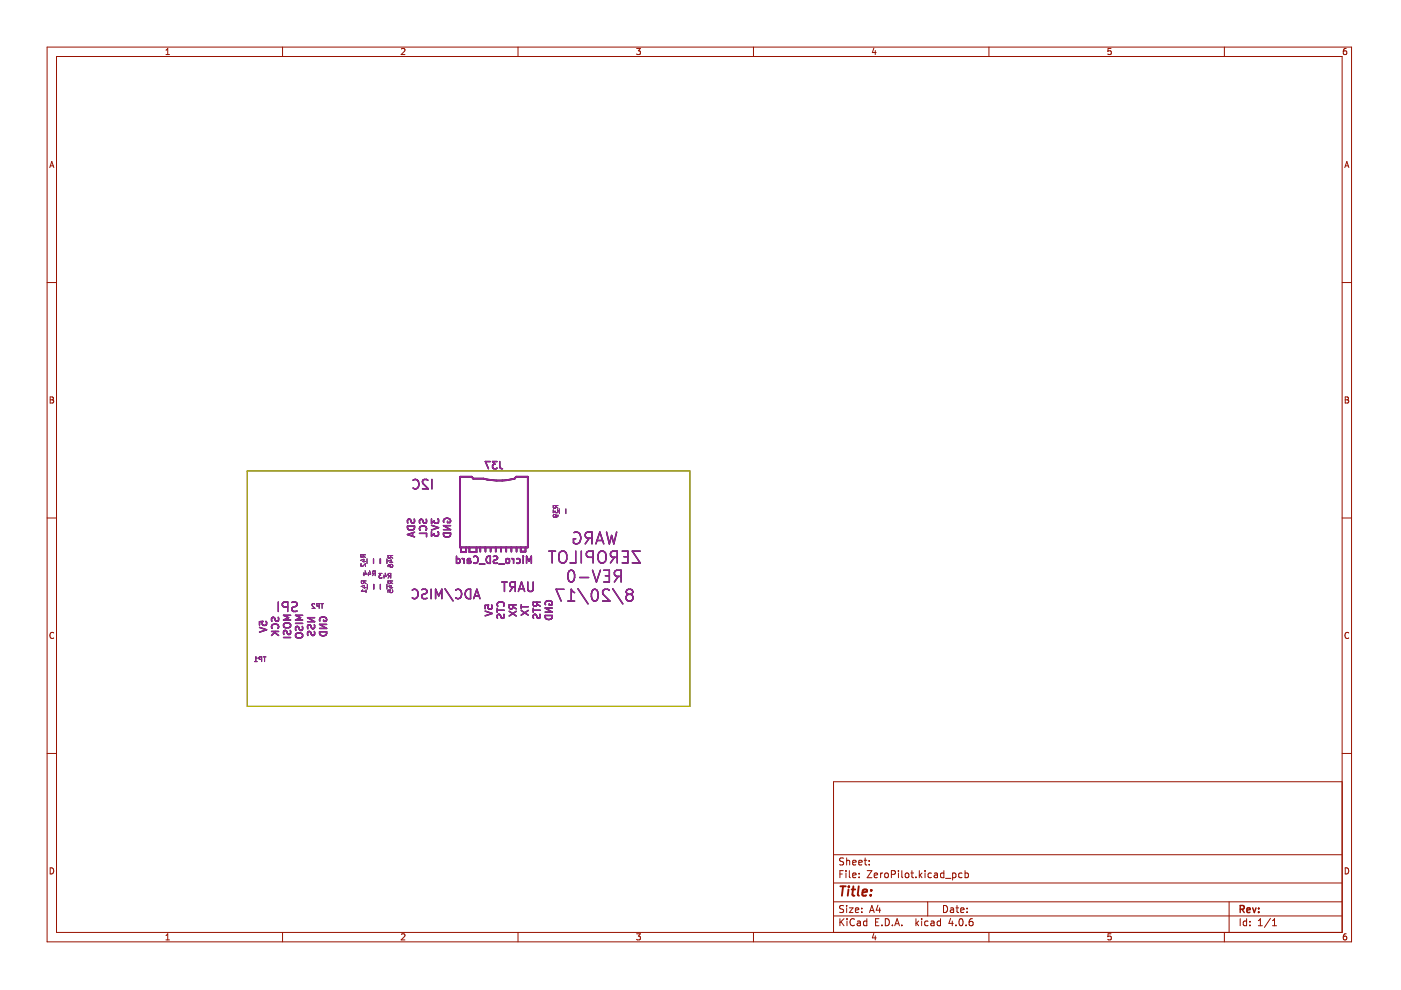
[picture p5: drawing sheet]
<svg xmlns="http://www.w3.org/2000/svg" width="297mm" height="210mm" viewBox="0 0 297 210" stroke-linecap="round" stroke-linejoin="round" font-family="sans-serif">
<g fill="none" stroke="#981200" stroke-width=".21">
<path d="M10 10h276.6v189.7h-276.6zM12 12h272.6v185.7h-272.6zM35.2 11.6h.7M35.2 10.6l.4-.3v1.3M59.9 10v2M85.1 10.4l.5-.1 .3 .3-.8 1h.8M109.8 10v2M135 10.3h.8l-.5 .5 .4 .1v.5l-.2 .2-.5-.2M159.7 10v2M185.3 10.2l-.3 .9h.8M185.6 10.7v.9M209.7 10v2"/>
<path d="M235.6 10.3h-.7v.6l.6-.1 .1 .6-.2 .2-.5-.2M259.6 10v2M285.4 10.3h-.4l-.1 .3-.1 .7 .2 .3 .5-.2-.1-.6h-.4l-.2 .2M10.6 35.5l.4-1.3 .4 1.3M10.7 35.2h.6M285.1 35.5l.5-1.3 .4 1.3M285.2 35.2h.7M10 59.9h2M284.6 59.9h2M10.6 84.2h.5l.2 .2-.2 .4 .2 .1 .1 .3-.3 .3h-.5zM10.6 84.8h.5M285.2 84.2h.4l.3 .2-.3 .4 .3 .1 .1 .3-.3 .3h-.5z"/>
<path d="M285.2 84.8h.4M10 109.8h2M284.6 109.8h2M11.4 134.2a.58 .58 0 0 0-.8 .5 .58 .58 0 0 0 .8 .6M286 134.2a.58 .58 0 0 0-.9 .5 .58 .58 0 0 0 .9 .6M10 159.7h2M284.6 159.7h2M284.6 165.7h-107.9v32M10.6 184a.66 .66 0 0 1 .8 .6 .66 .66 0 0 1-.8 .7zM35.2 198.4l.4-.4v1.3M35.2 199.3h.7M59.9 197.7v2"/>
<path d="M85.1 198.1l.5-.1 .3 .4-.8 .9h.8M109.8 197.7v2M135 198h.8l-.5 .5 .4 .1v.6l-.2 .1-.5-.1M159.7 197.7v2M176.7 194.2h107.9M176.7 191.2h107.9M176.7 187.2h107.9M176.7 181.2h107.9M178.1 185.3h.5M178.1 194.8v1.5M178.3 195.4l.6 .9M178.8 184.6h-.7v1.5"/>
<path d="M178.9 192.1l-.6-.1-.2 .1v.5l.6 .2 .2 .4-.3 .3-.6-.1M178.9 182l-.6-.1-.2 .1v.5l.6 .3 .2 .3-.3 .3-.6-.1M178.9 194.8l-.8 .8M179.4 184.6v.1M179.4 185.1v1M179.5 181.9v1.5M179.5 192v.1M179.5 192.5v1M179.5 182.5l.2-.1 .4 .1v.9M179.6 194.8v.1M179.6 195.3v1M180.1 192.5h.8l-.8 1h.8"/>
<path d="M180.1 184.6v1.3l.2 .2M180.8 185.6l.7-.1-.1-.3-.4-.1-.2 .2 .1 .7h.5M180.8 182.9l.7-.1-.1-.3-.4-.1-.2 .2 .1 .7h.5M181.1 194.9a.71 .71 0 0 0-.9 .5 .71 .71 0 0 0 .7 .9l.2-.2M181.4 193l.7-.2-.1-.2-.4-.1-.2 .2v.7h.6M181.8 195.4h.6v.9M182.1 182.9l.7-.1-.1-.3-.4-.1-.2 .2v.7h.6M182.1 186v.1M182.1 185.2v.1M182.4 195.6l-.5 .1-.2 .2 .2 .4 .5-.1M182.7 193.3v.2M182.7 192.6v.1"/>
<path d="M183.2 182.4h.6M183.4 181.9v1.3l.4 .2M183.8 195.4l-.4-.1-.3 .3 .1 .6h.6M183.8 194.8v1.5M183.9 184.6h1l-1 1.5h1M184.3 183.3v.1M184.3 182.5v.1M184.4 193.5l.5-1.5 .5 1.5M184.5 193.1h.7M185.3 197.9l-.3 1h.8M185.4 185.6l.7-.1-.1-.3-.4-.1-.2 .2v.7h.6M185.6 198.4v.9"/>
<path d="M185.6 195.5h.5M186.1 191.9l-.3 1.1h.9M186.4 194.8h-.8v1.5h.8M186.5 192.5v1M186.7 185.1v1M187 196.1v.2M187.1 185.1l-.4 .3M187.6 185.2l.3-.1 .4 .1v.6l-.1 .2-.3 .1-.3-.1zM187.7 194.8a.76 .76 0 0 1 .9 .7 .76 .76 0 0 1-.9 .8zM189 185.4l.7-.1 .1-.2v-.4l-.8-.1v1.5M189.2 196.1v.2M189.7 196.3l.5-1.5 .5 1.5"/>
<path d="M189.8 195.9h.8M190.5 184.6v.1M190.5 185.1v1M191.2 184.6v1.3l.2 .2M191.2 196.1v.2M192 185.2l.2-.1 .4 .1 .1 .6-.1 .2-.4 .1-.2-.1zM193.1 185.1h.6M193.3 184.6v1.3l.4 .2M194.2 186v.1M194.2 194.8v1.5M194.3 195.7l.5 .6M194.8 195.3l-.6 .6"/>
<path d="M194.9 184.6v1.5M195.1 185.5l.4 .6M195.4 194.8v.1M195.4 195.3v1M195.5 185.1l-.6 .6M196.1 184.6v.1M196.1 185.1v1M196.7 191.2v3M196.8 195.4l-.5-.1-.2 .3 .1 .6h.6M197.4 195.4h.6v.9M197.5 185.2l-.4-.1-.3 .3 .1 .6h.6M198 195.6l-.5 .1-.2 .2 .2 .4 .5-.1"/>
<path d="M198.1 185.2h.6l.1 .9M198.8 185.5h-.5l-.3 .2 .3 .4 .5-.1M199.4 195.4l-.4-.1-.3 .3 .1 .6h.6M199.4 194.8v1.5M200 192a.76 .76 0 0 1 .9 .7 .76 .76 0 0 1-.9 .8zM200.1 185.2l-.4-.1-.3 .3 .1 .6h.6M200.1 184.6v1.5M200.5 186.2h1.1M201.5 192.6h.6l.1 .9M201.5 194.7l-.3 1.1h.9M201.9 195.3v1M202 185.2l.4-.1 .3 .3-.2 .6h-.5"/>
<path d="M202 185.1v1.5M202.2 192.8l-.5 .1-.2 .2 .2 .4 .5-.1M202.7 192.5h.6M202.7 196.1v.2M202.9 192v1.3l.4 .2M203.5 194.9l.2-.1a.8 .8 0 0 1 .5 .7 .8 .8 0 0 1-.5 .8l-.4-.6zM203.7 193l.7-.2-.1-.2-.4-.1-.2 .2 .1 .7h.5M204 185.2l-.5-.1-.2 .3 .1 .6h.6M204.6 185.2l.4-.1 .3 .3-.1 .6h-.6M204.6 184.6v1.5M204.8 196.1v.2M205 193.3v.2"/>
<path d="M205 192.6v.1M206.2 194.8l-.4 .1a1.01 1.01 0 0 0 0 1.4l.5-.2v-.5l-.3-.2h-.4l-.1 .2M209.7 197.7v2M235.6 198h-.7v.6l.6-.1 .1 .7-.2 .1-.5-.1M259.6 197.7v2M260.6 191.2v6.5M262.9 194.8v1.5M264.3 195.4l-.4-.1-.3 .3 .1 .6h.6M264.3 194.8v1.5M265 196.1v.2M265 195.4v.1M266.8 196.3h.9"/>
<path d="M266.8 195.2l.4-.4v1.5M269.4 194.7l-1.3 1.9M269.8 196.3h.8M269.8 195.2l.4-.4v1.5M285.2 184a.66 .66 0 0 1 .8 .6 .66 .66 0 0 1-.8 .7zM285.4 198h-.4l-.1 .3-.1 .7 .2 .3 .5-.1-.1-.7h-.4l-.2 .2"/>
</g>
<path d="M262.9 192.8l.8-.1 .1-.2-.1-.4-.8-.1v1.5M263.3 192.8l.5 .7M264.4 193l.7-.2-.1-.2-.4-.1-.2 .2v.7h.6M265.6 192.5l.3 1 .4-1M266.9 193.3v.2M266.9 192.6v.1" fill="none" stroke="#981200" stroke-width=".3"/>
<path d="M178.2 187.9h1.1M178.7 187.9l-.2 2M179.9 188.6l-.2 1.3M180 187.9v.2M180.6 188.6h.7M180.9 187.9l-.2 1.7 .1 .2 .4 .1M182.1 187.9l-.2 1.7 .2 .3M182.9 189.2l.9-.1v-.4l-.6-.1-.3 .3v.9h.7M184.6 189.7v.2M184.7 188.7v.2" fill="none" stroke="#981200" stroke-width=".4"/>
<g fill="none" stroke="#000" stroke-width=".3">
<path d="M103.9 97.9h-1l.7 1.5M105.4 97.9h-1l.5 .5-.4 .2v.6l.2 .2 .7-.2M106 97.9v1a.49 .49 0 0 0 .5 .5M86.4 111.6h1.5a.76 .76 0 0 1-.8 .8 .76 .76 0 0 1-.7-.8zM87.5 113v.7M87.6 101.8a.8 .8 0 0 1 1 0 .8 .8 0 0 1 .2 1 .75 .75 0 0 1-.4 .8 .75 .75 0 0 1-.8-.1M87.8 110.1l.1 .5-.2 .2h-.4l-.3-.6-.3-.1-.3 .2 .1 .6M87.9 112.8l-1.5 .5 1.5 .5M88.9 113.1h1.5v.7M89.1 112.4a.71 .71 0 0 1 .5-.9 .71 .71 0 0 1 .8 .7l-.1 .2M90.4 110.1v.6l-.1 .2h-.4l-.3-.7-.4-.1-.3 .3 .1 .5M90.7 101.8l-.3-.1h-.4l-.3 .1-.1 .4 .1 .3 1.1 1.2h-1.2"/>
<path d="M91.5 110v.9l.6-.4 .1 .4h.6l.2-.2-.2-.7M91.5 112.7v1l.6-.5 .1 .4h.6l.2-.2-.2-.7M91.5 111.4l1.5 .5-1.5 .5M91.6 101.7v2M94 113h1.5a.76 .76 0 0 1-.7 .9 .76 .76 0 0 1-.8-.9zM94.9 110.5v.3h.5a.71 .71 0 0 0-.6-1 .71 .71 0 0 0-.8 .8l.1 .1M95.5 111.4h-1.5l1.5 .9h-1.5M96.8 118.5l.4-.1 .3 .3-.1 .7h-.6M96.8 117.9v1.5M97.9 118.4l.5 .3M98.4 118.4v1M99.1 118.8l.5 .1 .2 .2-.2 .3h-.5"/>
<path d="M99.8 118.5h-.6l-.1 .9M100.4 118.1a.72 .72 0 0 1 1 .5 .72 .72 0 0 1-.7 .8l-.3-.1M101.6 119.6h1.2M103.2 118.1l.8-.2v1.5a.79 .79 0 0 1-.9-.4 .79 .79 0 0 1 .1-.9zM104.6 118l.6-.1 .2 .2v.4l-.6 .3-.2 .4 .3 .2h.6M105.8 119.6h1.1M107.3 118.6l.2-.2 .4 .2 .1 .6-.1 .2h-.4l-.2-.1zM108.5 118.4l.4 .3M108.9 118.4v1M109.5 118.5l.5-.1 .3 .3-.2 .7h-.6M110.9 117.9v.2M110.9 118.4v1"/>
<path d="M111.6 119.4v-1.5l.5 1.1 .6-1.1v1.5M116.4 116.9h1.4M117.1 116.9v2.5M118.6 117.2a.84 .84 0 0 1 1-.3 .84 .84 0 0 1 .6 .8v.8a.83 .83 0 0 1-.9 .9 .83 .83 0 0 1-.8-.9zM121.7 112.9a1.03 1.03 0 0 1 1.2 .2 1.03 1.03 0 0 1 .2 1.1 .94 .94 0 0 1-.4 1 .94 .94 0 0 1-1.1-.1v-.9h.5M122.1 116.9v2.5h-1.2M123.3 116.9v2.5M124.9 114.1l-.8 1.2M125.5 114.1h-.9a.68 .68 0 0 1-.5-.6 .68 .68 0 0 1 .5-.7h.9v2.5M125.7 118.2h-.9a.68 .68 0 0 1-.5-.7 .68 .68 0 0 1 .5-.6h.9v2.5M126.3 115.3l.9-2.5 .8 2.5M126.6 114.6h1.2"/>
<path d="M126.9 117.2a.84 .84 0 0 1 1-.3 .84 .84 0 0 1 .6 .8v.8a.83 .83 0 0 1-.9 .9 .83 .83 0 0 1-.8-.9zM128.6 112.8l.6 2.5 .5-1.8 .4 1.8 .6-2.5M130.3 118.2l-.9 1.2M130.9 118.2h-1a.68 .68 0 0 1-.5-.7 .68 .68 0 0 1 .5-.6h1v2.5M131.9 116.9h1.2v2.5h-1.2M132.3 118h.8M135.7 116.9h-1.6l1.6 2.5h-1.6M55 133l1.5 .5-1.5 .5M56.4 131.7l.1 .3-.1 .5-.5 .1-.2-.1-.1-.5 .1-.3-.7 .1v.7M57.6 133.9h1.5M57.7 133.2a.71 .71 0 0 1 .5-.9 .71 .71 0 0 1 .9 .7l-.2 .2M58.2 134.1l.9 .6"/>
<path d="M58.4 133.9l-.8 .8M59 130.9l.1 .6-.3 .2-.4-.1-.3-.6h-.4l-.1 .2v.5M59 127.6v2M60.1 135.2h1.5M60.3 132.2a1.01 1.01 0 0 1 1.3 .3 .5 .5 0 0 1-.5 .6h-.5a.5 .5 0 0 1-.5-.4 .5 .5 0 0 1 .2-.5zM61 128.7l-.9-.1-.2-.3 .1-.5 .2-.2h.8v2M61.5 133.7l.1 .5-.3 .3-.3-.1-.3-.7h-.4l-.2 .3 .1 .5M61.6 130.5h-1.5l1.1 .5-1.1 .5h1.5M61.9 127.7l.7-.1 .3 .2v.6l-.9 .4-.1 .5 .3 .3 .8-.1M62.7 132.2h1.5M62.7 134.5a.96 .96 0 0 1 1.5 .1 .5 .5 0 0 1-.5 .6h-.5a.5 .5 0 0 1-.5-.2 .5 .5 0 0 1 0-.5zM64.1 132.8l.1 .6-.3 .3-.4-.2-.3-.6h-.4l-.1 .2v.6"/>
<path d="M64.2 130.5h-1.5l1 .5-1 .5h1.5M66.6 133.9l.1 .6-.3 .2-.3-.1-.3-.6h-.4l-.2 .2 .1 .5M66.6 132.5l.1 .5-.3 .3-.3-.1-.3-.7h-.4l-.2 .2 .1 .6M66.7 131h-1.5l1.5 .8h-1.5M67.8 134h1.5a.76 .76 0 0 1-.8 .8 .76 .76 0 0 1-.7-.8zM68.6 131.5v.2h.5a.71 .71 0 0 0-.5-1 .71 .71 0 0 0-.8 .8v.2M69.3 132.4h-1.5l1.5 .8h-1.5M87.4 125.1a.8 .8 0 0 1 1 0 .8 .8 0 0 1 .2 1 .75 .75 0 0 1-.3 .7 .75 .75 0 0 1-.9-.1M89.4 125l.8-.1 .3 .2v.6l-.9 .4-.2 .5 .4 .3 .7-.1M91.4 124.9v2M92.4 126.9v-2l.6 1.5 .7-1.5v2M94.3 124.8l1.8 2.6"/>
<path d="M96.6 125.1a.8 .8 0 0 1 1 0 .8 .8 0 0 1 .3 1 .75 .75 0 0 1-.4 .7 .75 .75 0 0 1-.9-.1M98.8 125.2l.5-.3h.5v2a1.04 1.04 0 0 1-1.1-.5 1.04 1.04 0 0 1 .1-1.2zM100.4 126.9l.7-2 .7 2M100.6 126.4h1M102.9 129.6l1.5 .5-1.5 .5M104.2 128.3l.2 .2-.2 .6h-.5l-.2-.1-.1-.5 .2-.2-.7 .1v.7M105.4 129v.8M105.4 129.4h1.5M105.6 128.5a.71 .71 0 0 1 .5-1 .71 .71 0 0 1 .8 .7l-.1 .3M106.4 123.4h1.1M106.8 130.2l.1 .6-.3 .3-.3-.1-.3-.7h-.4l-.2 .2 .1 .6M107 123.4v2"/>
<path d="M108 129.6l1.5 1M108.7 128.2v.8l-.2 .1-.4-.1-.1-.8h1.5M108.7 128.6l.8 .5M108.8 124.5l-.7 .9M109.2 124.5l-.9-.1-.2-.3 .1-.5 .3-.2h.7v2M109.5 129.6l-1.5 1M109.9 125.4l.7-2 .6 2M110.1 124.8h.9M110.5 128.2v.9M110.5 128.6h1.5M110.5 129.4l1.5 1M111.9 123.4v1.6l.4 .4h.4l.3-.4v-1.6"/>
<path d="M112 129.4l-1.5 1M113 129.4h1.5M113 129v.8M113.8 128l.7 .5M113.8 127.7v.7l-.3 .1h-.3l-.2-.8h1.5M114.5 130.2v.6l-.2 .3-.4-.1-.3-.7h-.4l-.2 .2 .1 .6M115.6 130.5h1.5a.76 .76 0 0 1-.8 .9 .76 .76 0 0 1-.7-.9zM116.5 128v.3h.5a.71 .71 0 0 0-.6-1 .71 .71 0 0 0-.8 .8l.1 .1M117.1 128.9h-1.5l1.5 .9h-1.5M119.6 124.9h-1.7l1.1 2.5M120.4 127.4h1.4M120.8 121a.59 .59 0 0 1 .9 .4 1.29 1.29 0 0 1-.7 2 1.66 1.66 0 0 1-.2-2.4z"/>
<path d="M121.8 125.7l-.7-.8v2.5M122.5 124.8l2.2 3.2M122.9 122.4h1.9M125.6 120.9l.9 2.5 .8-2.5M125.7 125.1a.59 .59 0 0 1 1 .3 1.29 1.29 0 0 1-.7 2 1.66 1.66 0 0 1-.3-2.3zM128 120.9h1.2v2.5h-1.2M128.4 122.1h.8M129.2 125.2l-.4-.3h-.6a.68 .68 0 0 0-.3 1.1l1.4 1.4h-1.5M129.9 124.8l2.1 3.2M131.1 122.2l-.8 1.2M131.7 122.2h-1a.68 .68 0 0 1-.5-.6 .68 .68 0 0 1 .5-.7h1v2.5M133.2 126l-.2-.1a.52 .52 0 0 1-.2-.6 .52 .52 0 0 1 .4-.4l.7 .2a.52 .52 0 0 1 .3 .5 .52 .52 0 0 1-.5 .4"/>
<path d="M133.2 126l-.4 .5v.5l.4 .4 .7-.1 .3-.3-.1-.7-.4-.3M133.2 126h.5"/>
</g>
<g fill="none" stroke="#000" stroke-width=".21">
<path d="M52.4 99.8h93.9v50h-93.9zM76.4 118.8l.8-.2v.6M76.6 119.5l-.1 .4 .3 .2 .7-.6v.6M76.8 119.1h.7M77 117.9l.5 .3M77 117.6v.5h-.4l-.1-.5h1M77.8 118.5v1M79.2 118.5v1M80.6 118.5v1M80.7 118.5v1M82 118.5v1M82.2 119l.7-.3v.7"/>
<path d="M82.6 119.2h.7M82.8 118l.5 .4M82.8 117.8l-.1 .5h-.3l-.1-.5h1M82.8 119.7l-.2 .2 .1 .3h.5l.1-.3-.2-.2h-.6l-.2 .5M117.3 108.1v.6l.4-.3 .1 .3h.4v-.6M117.8 107.4l.5 .4M117.8 107.2v.5h-.4l-.1-.5h1M118.3 109.2l-.2 .4-.6 .1-.2-.2 .1-.4 .5 .1v.3l-.2 .2M118.6 107.9v1M120 107.9v1M54.5 139.6l-.3-.3v1M55.5 139.8l-.5-.1v-.3l.5-.1v1"/>
<path d="M55.8 139.3h.6M56.1 139.3v1M66.7 128.1l-.4-.1-.1 .3 .6 .7h-.6M67.7 128.5h-.5v-.4l.5-.1v1M68 128h.6M68.3 128v1M76.6 124.4l.7-.3v.6M76.9 125.1l-.3 .3h1M76.9 124.6h.7M77.1 123.2v.4l-.4 .1-.1-.5h1M77.1 123.4l.5 .3M77.2 121.4v.7"/>
<path d="M77.4 121l.2 .7h-.6M77.6 125.1v.5M77.9 123.9v1M78.1 121.4v.7M78.4 121l.2 .7h-.6M79.2 123.9v1M79.3 121.6l-.3 .5M79.5 121.6l-.4-.1-.1-.3 .5-.1v1M80.6 123.9v1M80.7 123.9v1M81 121.6h-.6l.3 .4-.3 .1v.4h.6M81.4 121.9v.7"/>
<path d="M81.7 121.5l.2 .7h-.6M82 123.9v1M82.2 124.4l.7-.3v.6M82.6 124.6h.7M82.6 122.1l-.3 .5M82.8 123.2l-.1 .5h-.3l-.1-.5h1M82.8 123.4l.5 .4M82.8 122.1h-.4l-.1-.4 .5-.1v1M83.2 125.1v.5h-.5v-.5h-.4v.5M54 140.3h.5"/>
</g>
<path d="M97.5 101.1h2.5l.3 .4h2.2a13.4 13.4 0 0 0 6.6 0l.3-.4h2.5v15h-14.4zM97.7 116.1v1h1.1v-1M99.5 116.1v1h1.5v-1M101.8 116.1v.9M102.9 116.1v.9M104 116.2v.8M105.1 116.1v.9M106.2 116.1v.9M107.3 116.1v.9M108.4 116.1v.9M109.5 116.1v.9M110.4 116.1v.9h1v-.9" fill="none" stroke="#000" stroke-width=".38"/>
<g fill="none" stroke="#982296" stroke-width=".3">
<path d="M103.9 97.9h-1l.7 1.5M105.4 97.9h-1l.5 .5-.4 .2v.6l.2 .2 .7-.2M106 97.9v1a.49 .49 0 0 0 .5 .5M86.4 111.6h1.5a.76 .76 0 0 1-.8 .8 .76 .76 0 0 1-.7-.8zM87.5 113v.7M87.6 101.8a.8 .8 0 0 1 1 0 .8 .8 0 0 1 .2 1 .75 .75 0 0 1-.4 .8 .75 .75 0 0 1-.8-.1M87.8 110.1l.1 .5-.2 .2h-.4l-.3-.6-.3-.1-.3 .2 .1 .6M87.9 112.8l-1.5 .5 1.5 .5M88.9 113.1h1.5v.7M89.1 112.4a.71 .71 0 0 1 .5-.9 .71 .71 0 0 1 .8 .7l-.1 .2M90.4 110.1v.6l-.1 .2h-.4l-.3-.7-.4-.1-.3 .3 .1 .5M90.7 101.8l-.3-.1h-.4l-.3 .1-.1 .4 .1 .3 1.1 1.2h-1.2"/>
<path d="M91.5 110v.9l.6-.4 .1 .4h.6l.2-.2-.2-.7M91.5 112.7v1l.6-.5 .1 .4h.6l.2-.2-.2-.7M91.5 111.4l1.5 .5-1.5 .5M91.6 101.7v2M94 113h1.5a.76 .76 0 0 1-.7 .9 .76 .76 0 0 1-.8-.9zM94.9 110.5v.3h.5a.71 .71 0 0 0-.6-1 .71 .71 0 0 0-.8 .8l.1 .1M95.5 111.4h-1.5l1.5 .9h-1.5M96.8 118.5l.4-.1 .3 .3-.1 .7h-.6M96.8 117.9v1.5M97.9 118.4l.5 .3M98.4 118.4v1M99.1 118.8l.5 .1 .2 .2-.2 .3h-.5"/>
<path d="M99.8 118.5h-.6l-.1 .9M100.4 118.1a.72 .72 0 0 1 1 .5 .72 .72 0 0 1-.7 .8l-.3-.1M101.6 119.6h1.2M103.2 118.1l.8-.2v1.5a.79 .79 0 0 1-.9-.4 .79 .79 0 0 1 .1-.9zM104.6 118l.6-.1 .2 .2v.4l-.6 .3-.2 .4 .3 .2h.6M105.8 119.6h1.1M107.3 118.6l.2-.2 .4 .2 .1 .6-.1 .2h-.4l-.2-.1zM108.5 118.4l.4 .3M108.9 118.4v1M109.5 118.5l.5-.1 .3 .3-.2 .7h-.6M110.9 117.9v.2M110.9 118.4v1"/>
<path d="M111.6 119.4v-1.5l.5 1.1 .6-1.1v1.5M116.4 116.9h1.4M117.1 116.9v2.5M118.6 117.2a.84 .84 0 0 1 1-.3 .84 .84 0 0 1 .6 .8v.8a.83 .83 0 0 1-.9 .9 .83 .83 0 0 1-.8-.9zM121.7 112.9a1.03 1.03 0 0 1 1.2 .2 1.03 1.03 0 0 1 .2 1.1 .94 .94 0 0 1-.4 1 .94 .94 0 0 1-1.1-.1v-.9h.5M122.1 116.9v2.5h-1.2M123.3 116.9v2.5M124.9 114.1l-.8 1.2M125.5 114.1h-.9a.68 .68 0 0 1-.5-.6 .68 .68 0 0 1 .5-.7h.9v2.5M125.7 118.2h-.9a.68 .68 0 0 1-.5-.7 .68 .68 0 0 1 .5-.6h.9v2.5M126.3 115.3l.9-2.5 .8 2.5M126.6 114.6h1.2"/>
<path d="M126.9 117.2a.84 .84 0 0 1 1-.3 .84 .84 0 0 1 .6 .8v.8a.83 .83 0 0 1-.9 .9 .83 .83 0 0 1-.8-.9zM128.6 112.8l.6 2.5 .5-1.8 .4 1.8 .6-2.5M130.3 118.2l-.9 1.2M130.9 118.2h-1a.68 .68 0 0 1-.5-.7 .68 .68 0 0 1 .5-.6h1v2.5M131.9 116.9h1.2v2.5h-1.2M132.3 118h.8M135.7 116.9h-1.6l1.6 2.5h-1.6M55 133l1.5 .5-1.5 .5M56.4 131.7l.1 .3-.1 .5-.5 .1-.2-.1-.1-.5 .1-.3-.7 .1v.7M57.6 133.9h1.5M57.7 133.2a.71 .71 0 0 1 .5-.9 .71 .71 0 0 1 .9 .7l-.2 .2M58.2 134.1l.9 .6"/>
<path d="M58.4 133.9l-.8 .8M59 130.9l.1 .6-.3 .2-.4-.1-.3-.6h-.4l-.1 .2v.5M59 127.6v2M60.1 135.2h1.5M60.3 132.2a1.01 1.01 0 0 1 1.3 .3 .5 .5 0 0 1-.5 .6h-.5a.5 .5 0 0 1-.5-.4 .5 .5 0 0 1 .2-.5zM61 128.7l-.9-.1-.2-.3 .1-.5 .2-.2h.8v2M61.5 133.7l.1 .5-.3 .3-.3-.1-.3-.7h-.4l-.2 .3 .1 .5M61.6 130.5h-1.5l1.1 .5-1.1 .5h1.5M61.9 127.7l.7-.1 .3 .2v.6l-.9 .4-.1 .5 .3 .3 .8-.1M62.7 132.2h1.5M62.7 134.5a.96 .96 0 0 1 1.5 .1 .5 .5 0 0 1-.5 .6h-.5a.5 .5 0 0 1-.5-.2 .5 .5 0 0 1 0-.5zM64.1 132.8l.1 .6-.3 .3-.4-.2-.3-.6h-.4l-.1 .2v.6"/>
<path d="M64.2 130.5h-1.5l1 .5-1 .5h1.5M66.6 133.9l.1 .6-.3 .2-.3-.1-.3-.6h-.4l-.2 .2 .1 .5M66.6 132.5l.1 .5-.3 .3-.3-.1-.3-.7h-.4l-.2 .2 .1 .6M66.7 131h-1.5l1.5 .8h-1.5M67.8 134h1.5a.76 .76 0 0 1-.8 .8 .76 .76 0 0 1-.7-.8zM68.6 131.5v.2h.5a.71 .71 0 0 0-.5-1 .71 .71 0 0 0-.8 .8v.2M69.3 132.4h-1.5l1.5 .8h-1.5M87.4 125.1a.8 .8 0 0 1 1 0 .8 .8 0 0 1 .2 1 .75 .75 0 0 1-.3 .7 .75 .75 0 0 1-.9-.1M89.4 125l.8-.1 .3 .2v.6l-.9 .4-.2 .5 .4 .3 .7-.1M91.4 124.9v2M92.4 126.9v-2l.6 1.5 .7-1.5v2M94.3 124.8l1.8 2.6"/>
<path d="M96.6 125.1a.8 .8 0 0 1 1 0 .8 .8 0 0 1 .3 1 .75 .75 0 0 1-.4 .7 .75 .75 0 0 1-.9-.1M98.8 125.2l.5-.3h.5v2a1.04 1.04 0 0 1-1.1-.5 1.04 1.04 0 0 1 .1-1.2zM100.4 126.9l.7-2 .7 2M100.6 126.4h1M102.9 129.6l1.5 .5-1.5 .5M104.2 128.3l.2 .2-.2 .6h-.5l-.2-.1-.1-.5 .2-.2-.7 .1v.7M105.4 129v.8M105.4 129.4h1.5M105.6 128.5a.71 .71 0 0 1 .5-1 .71 .71 0 0 1 .8 .7l-.1 .3M106.4 123.4h1.1M106.8 130.2l.1 .6-.3 .3-.3-.1-.3-.7h-.4l-.2 .2 .1 .6M107 123.4v2"/>
<path d="M108 129.6l1.5 1M108.7 128.2v.8l-.2 .1-.4-.1-.1-.8h1.5M108.7 128.6l.8 .5M108.8 124.5l-.7 .9M109.2 124.5l-.9-.1-.2-.3 .1-.5 .3-.2h.7v2M109.5 129.6l-1.5 1M109.9 125.4l.7-2 .6 2M110.1 124.8h.9M110.5 128.2v.9M110.5 128.6h1.5M110.5 129.4l1.5 1M111.9 123.4v1.6l.4 .4h.4l.3-.4v-1.6"/>
<path d="M112 129.4l-1.5 1M113 129.4h1.5M113 129v.8M113.8 128l.7 .5M113.8 127.7v.7l-.3 .1h-.3l-.2-.8h1.5M114.5 130.2v.6l-.2 .3-.4-.1-.3-.7h-.4l-.2 .2 .1 .6M115.6 130.5h1.5a.76 .76 0 0 1-.8 .9 .76 .76 0 0 1-.7-.9zM116.5 128v.3h.5a.71 .71 0 0 0-.6-1 .71 .71 0 0 0-.8 .8l.1 .1M117.1 128.9h-1.5l1.5 .9h-1.5M119.6 124.9h-1.7l1.1 2.5M120.4 127.4h1.4M120.8 121a.59 .59 0 0 1 .9 .4 1.29 1.29 0 0 1-.7 2 1.66 1.66 0 0 1-.2-2.4z"/>
<path d="M121.8 125.7l-.7-.8v2.5M122.5 124.8l2.2 3.2M122.9 122.4h1.9M125.6 120.9l.9 2.5 .8-2.5M125.7 125.1a.59 .59 0 0 1 1 .3 1.29 1.29 0 0 1-.7 2 1.66 1.66 0 0 1-.3-2.3zM128 120.9h1.2v2.5h-1.2M128.4 122.1h.8M129.2 125.2l-.4-.3h-.6a.68 .68 0 0 0-.3 1.1l1.4 1.4h-1.5M129.9 124.8l2.1 3.2M131.1 122.2l-.8 1.2M131.7 122.2h-1a.68 .68 0 0 1-.5-.6 .68 .68 0 0 1 .5-.7h1v2.5M133.2 126l-.2-.1a.52 .52 0 0 1-.2-.6 .52 .52 0 0 1 .4-.4l.7 .2a.52 .52 0 0 1 .3 .5 .52 .52 0 0 1-.5 .4"/>
<path d="M133.2 126l-.4 .5v.5l.4 .4 .7-.1 .3-.3-.1-.7-.4-.3M133.2 126h.5"/>
</g>
<path d="M52.4 99.8h93.9v50h-93.9z" fill="none" stroke="#cdca00" stroke-width=".21"/>
<g fill="none" stroke="#982296" stroke-width=".21">
<path d="M76.4 118.8l.8-.2v.6M76.6 119.5l-.1 .4 .3 .2 .7-.6v.6M76.8 119.1h.7M77 117.9l.5 .3M77 117.6v.5h-.4l-.1-.5h1M77.8 118.5v1M79.2 118.5v1M80.6 118.5v1M80.7 118.5v1M82 118.5v1M82.2 119l.7-.3v.7M82.6 119.2h.7"/>
<path d="M82.8 118l.5 .4M82.8 117.8l-.1 .5h-.3l-.1-.5h1M82.8 119.7l-.2 .2 .1 .3h.5l.1-.3-.2-.2h-.6l-.2 .5M117.3 108.1v.6l.4-.3 .1 .3h.4v-.6M117.8 107.4l.5 .4M117.8 107.2v.5h-.4l-.1-.5h1M118.3 109.2l-.2 .4-.6 .1-.2-.2 .1-.4 .5 .1v.3l-.2 .2M118.6 107.9v1M120 107.9v1M54.5 139.6l-.3-.3v1M55.5 139.8l-.5-.1v-.3l.5-.1v1M55.8 139.3h.6"/>
<path d="M56.1 139.3v1M66.7 128.1l-.4-.1-.1 .3 .6 .7h-.6M67.7 128.5h-.5v-.4l.5-.1v1M68 128h.6M68.3 128v1M76.6 124.4l.7-.3v.6M76.9 125.1l-.3 .3h1M76.9 124.6h.7M77.1 123.2v.4l-.4 .1-.1-.5h1M77.1 123.4l.5 .3M77.2 121.4v.7M77.4 121l.2 .7h-.6"/>
<path d="M77.6 125.1v.5M77.9 123.9v1M78.1 121.4v.7M78.4 121l.2 .7h-.6M79.2 123.9v1M79.3 121.6l-.3 .5M79.5 121.6l-.4-.1-.1-.3 .5-.1v1M80.6 123.9v1M80.7 123.9v1M81 121.6h-.6l.3 .4-.3 .1v.4h.6M81.4 121.9v.7M81.7 121.5l.2 .7h-.6"/>
<path d="M82 123.9v1M82.2 124.4l.7-.3v.6M82.6 124.6h.7M82.6 122.1l-.3 .5M82.8 123.2l-.1 .5h-.3l-.1-.5h1M82.8 123.4l.5 .4M82.8 122.1h-.4l-.1-.4 .5-.1v1M83.2 125.1v.5h-.5v-.5h-.4v.5M54 140.3h.5"/>
</g>
<path d="M97.5 101.1h2.5l.3 .4h2.2a13.4 13.4 0 0 0 6.6 0l.3-.4h2.5v15h-14.4zM97.7 116.1v1h1.1v-1M99.5 116.1v1h1.5v-1M101.8 116.1v.9M102.9 116.1v.9M104 116.2v.8M105.1 116.1v.9M106.2 116.1v.9M107.3 116.1v.9M108.4 116.1v.9M109.5 116.1v.9M110.4 116.1v.9h1v-.9" fill="none" stroke="#982296" stroke-width=".38"/>
</svg>
